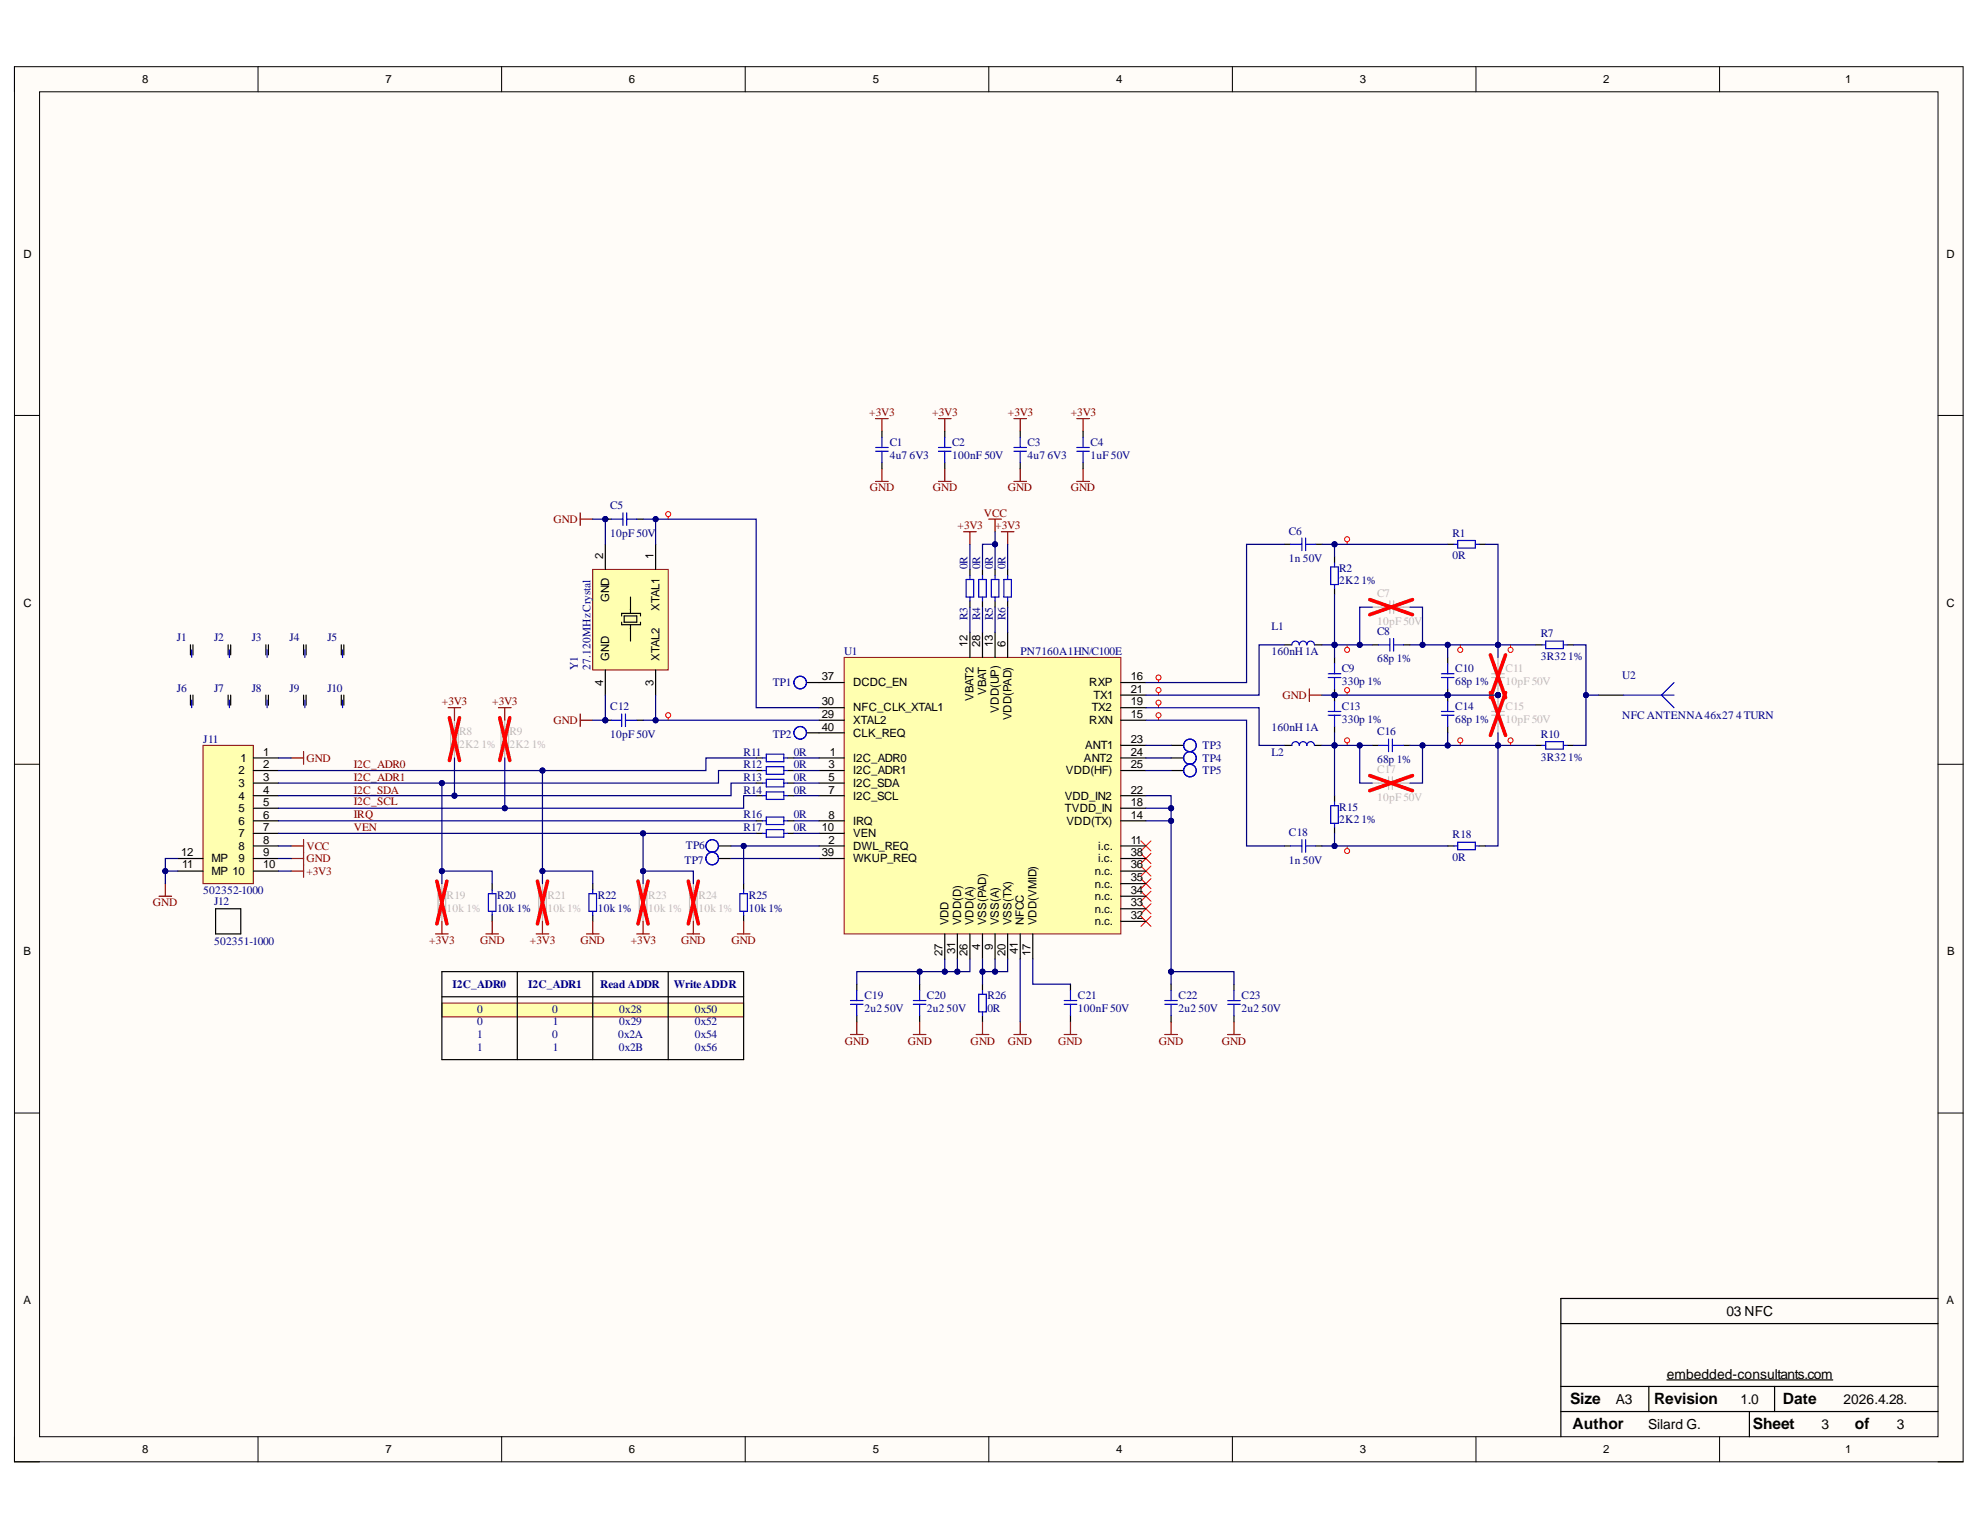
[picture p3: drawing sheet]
<svg xmlns="http://www.w3.org/2000/svg" width="279mm" height="216mm" viewBox="0 0 279 216" stroke-linecap="round" stroke-linejoin="round" font-family="sans-serif">
<defs><g id="words">
<g font-size="2.2">
<text x="221.6" y="198.2">Size</text>
<text x="221.9" y="201.7">Author</text>
<text x="233.4" y="198.2">Revision</text>
<text x="247.4" y="201.7">Sheet</text>
<text x="251.6" y="198.2">Date</text>
<text x="261.7" y="201.7">of</text>
</g>
<g font-size="1.9">
<text x="243.6" y="185.6">03 NFC</text>
<text x="235.2" y="194.5">embedded-consultants.com</text>
<text x="228" y="198.1">A3</text>
<text x="232.6" y="201.6">Silard G.</text>
<text x="245.6" y="198.1">1.0</text>
<text x="257" y="201.6">3</text>
<text x="260.1" y="198.1">2026.4.28.</text>
<text x="267.7" y="201.6">3</text>
</g>
<g font-size="1.6">
<text x="20" y="11.7">8</text>
<text x="54.4" y="11.7">7</text>
<text x="88.7" y="11.7">6</text>
<text x="123.2" y="11.7">5</text>
<text x="157.5" y="11.7">4</text>
<text x="191.9" y="11.7">3</text>
<text x="226.2" y="11.7">2</text>
<text x="260.4" y="11.7">1</text>
<text x="3.3" y="36.4">D</text>
<text x="274.7" y="36.4">D</text>
<text x="85.1" y="78.9" transform="rotate(-90 85.1 78.9)">2</text>
<text x="92.2" y="78.9" transform="rotate(-90 92.2 78.9)">1</text>
<text x="3.3" y="85.6">C</text>
<text x="86" y="85" transform="rotate(-90 86 85)">GND</text>
<text x="93.1" y="86.2" transform="rotate(-90 93.1 86.2)">XTAL1</text>
<text x="274.7" y="85.6">C</text>
<text x="86" y="93.3" transform="rotate(-90 86 93.3)">GND</text>
<text x="93.1" y="93.3" transform="rotate(-90 93.1 93.3)">XTAL2</text>
<text x="116" y="96">37</text>
<text x="136.5" y="91.3" transform="rotate(-90 136.5 91.3)">12</text>
<text x="138.3" y="91.3" transform="rotate(-90 138.3 91.3)">28</text>
<text x="140.1" y="91.3" transform="rotate(-90 140.1 91.3)">13</text>
<text x="141.9" y="91.3" transform="rotate(-90 141.9 91.3)">6</text>
<text x="159.6" y="96">16</text>
<text x="85.1" y="96.7" transform="rotate(-90 85.1 96.7)">4</text>
<text x="92.2" y="96.7" transform="rotate(-90 92.2 96.7)">3</text>
<text x="116" y="101.3">29</text>
<text x="116" y="99.5">30</text>
<text x="120.4" y="100.4">NFC_CLK_XTAL1</text>
<text x="120.4" y="96.8">DCDC_EN</text>
<text x="137.4" y="98.9" transform="rotate(-90 137.4 98.9)">VBAT2</text>
<text x="139.2" y="98.1" transform="rotate(-90 139.2 98.1)">VBAT</text>
<text x="140.9" y="100.6" transform="rotate(-90 140.9 100.6)">VDD(UP)</text>
<text x="142.7" y="101.7" transform="rotate(-90 142.7 101.7)">VDD(PAD)</text>
<text x="153.7" y="96.8">RXP</text>
<text x="154.1" y="100.4">TX2</text>
<text x="154.3" y="98.6">TX1</text>
<text x="159.6" y="101.3">15</text>
<text x="159.6" y="99.5">19</text>
<text x="159.6" y="97.8">21</text>
<text x="33.9" y="107.5">1</text>
<text x="37.1" y="106.6">1</text>
<text x="116" y="103.1">40</text>
<text x="117.1" y="106.6">1</text>
<text x="120.4" y="107.5">I2C_ADR0</text>
<text x="120.4" y="102.2">XTAL2</text>
<text x="120.4" y="103.9">CLK_REQ</text>
<text x="153" y="107.5">ANT2</text>
<text x="153.1" y="105.7">ANT1</text>
<text x="153.7" y="102.2">RXN</text>
<text x="159.6" y="104.9">23</text>
<text x="159.6" y="106.6">24</text>
<text x="33.7" y="109.3">2</text>
<text x="33.7" y="111">3</text>
<text x="33.7" y="112.8">4</text>
<text x="37.1" y="108.4">2</text>
<text x="37.1" y="110.2">3</text>
<text x="37.1" y="112">4</text>
<text x="37.1" y="113.7">5</text>
<text x="116.9" y="108.4">3</text>
<text x="116.9" y="110.2">5</text>
<text x="116.9" y="112">7</text>
<text x="120.4" y="109.3">I2C_ADR1</text>
<text x="120.4" y="111">I2C_SDA</text>
<text x="120.4" y="112.8">I2C_SCL</text>
<text x="150.2" y="112.8">VDD_IN2</text>
<text x="150.4" y="109.3">VDD(HF)</text>
<text x="159.6" y="113.7">18</text>
<text x="159.6" y="112">22</text>
<text x="159.6" y="108.4">25</text>
<text x="33.7" y="114.6">5</text>
<text x="33.7" y="116.4">6</text>
<text x="33.7" y="118.1">7</text>
<text x="33.7" y="119.9">8</text>
<text x="37.1" y="115.5">6</text>
<text x="37.1" y="117.3">7</text>
<text x="37.1" y="119.1">8</text>
<text x="116" y="117.3">10</text>
<text x="116.9" y="119.1">2</text>
<text x="116.9" y="115.5">8</text>
<text x="120.4" y="119.9">DWL_REQ</text>
<text x="120.4" y="116.4">IRQ</text>
<text x="120.4" y="118.1">VEN</text>
<text x="150.2" y="114.6">TVDD_IN</text>
<text x="150.5" y="116.4">VDD(TX)</text>
<text x="155" y="119.9">i.c.</text>
<text x="159.6" y="119.1">11</text>
<text x="159.6" y="115.5">14</text>
<text x="25.5" y="120.8">12</text>
<text x="25.7" y="122.5">11</text>
<text x="29.9" y="123.5">MP 10</text>
<text x="29.9" y="121.7">MP</text>
<text x="33.7" y="121.7">9</text>
<text x="37.1" y="120.8">9</text>
<text x="37.1" y="122.5">10</text>
<text x="116" y="120.8">39</text>
<text x="120.4" y="121.7">WKUP_REQ</text>
<text x="154.5" y="125.3">n.c.</text>
<text x="154.5" y="123.5">n.c.</text>
<text x="155" y="121.7">i.c.</text>
<text x="159.6" y="124.3">35</text>
<text x="159.6" y="122.5">36</text>
<text x="159.6" y="120.8">38</text>
<text x="133.8" y="130.6" transform="rotate(-90 133.8 130.6)">VDD</text>
<text x="135.6" y="130.6" transform="rotate(-90 135.6 130.6)">VDD(D)</text>
<text x="137.4" y="130.6" transform="rotate(-90 137.4 130.6)">VDD(A)</text>
<text x="139.2" y="130.6" transform="rotate(-90 139.2 130.6)">VSS(PAD)</text>
<text x="140.9" y="130.6" transform="rotate(-90 140.9 130.6)">VSS(A)</text>
<text x="142.7" y="130.6" transform="rotate(-90 142.7 130.6)">VSS(TX)</text>
<text x="144.5" y="130.6" transform="rotate(-90 144.5 130.6)">NFCC</text>
<text x="146.3" y="130.6" transform="rotate(-90 146.3 130.6)">VDD(VMID)</text>
<text x="154.5" y="130.6">n.c.</text>
<text x="154.5" y="128.8">n.c.</text>
<text x="154.5" y="127">n.c.</text>
<text x="159.6" y="129.7">32</text>
<text x="159.6" y="127.9">33</text>
<text x="159.6" y="126.1">34</text>
<text x="3.3" y="134.8">B</text>
<text x="133" y="134.9" transform="rotate(-90 133 134.9)">27</text>
<text x="134.8" y="134.6" transform="rotate(-90 134.8 134.6)">31</text>
<text x="136.5" y="134.9" transform="rotate(-90 136.5 134.9)">26</text>
<text x="138.3" y="134" transform="rotate(-90 138.3 134)">4</text>
<text x="140.1" y="134" transform="rotate(-90 140.1 134)">9</text>
<text x="141.9" y="134.9" transform="rotate(-90 141.9 134.9)">20</text>
<text x="143.6" y="134.6" transform="rotate(-90 143.6 134.6)">41</text>
<text x="145.4" y="134.9" transform="rotate(-90 145.4 134.9)">17</text>
<text x="274.8" y="134.8">B</text>
<text x="3.3" y="184">A</text>
<text x="274.7" y="184">A</text>
<text x="20" y="205.1">8</text>
<text x="54.4" y="205.1">7</text>
<text x="88.7" y="205.1">6</text>
<text x="123.2" y="205.1">5</text>
<text x="157.5" y="205.1">4</text>
<text x="191.9" y="205.1">3</text>
<text x="226.2" y="205.1">2</text>
<text x="260.4" y="205.1">1</text>
</g>
<g font-size="1.6" fill="#800000">
<text x="122.7" y="58.7">+3V3</text>
<text x="131.6" y="58.7">+3V3</text>
<text x="142.2" y="58.7">+3V3</text>
<text x="151.1" y="58.7">+3V3</text>
<text x="122.8" y="69.3">GND</text>
<text x="131.6" y="69.3">GND</text>
<text x="142.2" y="69.3">GND</text>
<text x="151.1" y="69.3">GND</text>
<text x="78.1" y="73.8">GND</text>
<text x="135.1" y="74.7">+3V3</text>
<text x="138.8" y="72.9">VCC</text>
<text x="140.4" y="74.7">+3V3</text>
<text x="62.3" y="99.5">+3V3</text>
<text x="69.5" y="99.5">+3V3</text>
<text x="181" y="98.6">GND</text>
<text x="43.2" y="107.5">GND</text>
<text x="78.1" y="102.2">GND</text>
<text x="49.9" y="108.4">I2C_ADR0</text>
<text x="49.9" y="110.2">I2C_ADR1</text>
<text x="49.9" y="112">I2C_SDA</text>
<text x="49.9" y="113.7">I2C_SCL</text>
<text x="43.2" y="119.9">VCC</text>
<text x="49.9" y="115.4">IRQ</text>
<text x="49.9" y="117.2">VEN</text>
<text x="43.2" y="123.5">+3V3</text>
<text x="43.2" y="121.7">GND</text>
<text x="21.6" y="127.9">GND</text>
<text x="60.6" y="133.2">+3V3</text>
<text x="67.8" y="133.2">GND</text>
<text x="74.8" y="133.2">+3V3</text>
<text x="81.9" y="133.2">GND</text>
<text x="89" y="133.2">+3V3</text>
<text x="96.1" y="133.2">GND</text>
<text x="103.2" y="133.2">GND</text>
<text x="119.2" y="147.4">GND</text>
<text x="128.1" y="147.4">GND</text>
<text x="137" y="147.4">GND</text>
<text x="142.2" y="147.4">GND</text>
<text x="149.3" y="147.4">GND</text>
<text x="163.5" y="147.4">GND</text>
<text x="172.4" y="147.4">GND</text>
</g>
<g font-size="1.6" fill="#000080">
<text x="125.5" y="63">C1</text>
<text x="125.5" y="64.8">4u7</text>
<text x="128.3" y="64.8">6V3</text>
<text x="134.3" y="63">C2</text>
<text x="134.3" y="64.8">100nF 50V</text>
<text x="145" y="63">C3</text>
<text x="145" y="64.8">4u7</text>
<text x="147.8" y="64.8">6V3</text>
<text x="153.9" y="63">C4</text>
<text x="153.9" y="64.8">1uF 50V</text>
<text x="86.1" y="71.9">C5</text>
<text x="86.1" y="75.8">10pF 50V</text>
<text x="181.9" y="75.4">C6</text>
<text x="205" y="75.8">R1</text>
<text x="136.5" y="80.3" transform="rotate(-90 136.5 80.3)">0R</text>
<text x="138.3" y="80.3" transform="rotate(-90 138.3 80.3)">0R</text>
<text x="140.1" y="80.3" transform="rotate(-90 140.1 80.3)">0R</text>
<text x="141.9" y="80.3" transform="rotate(-90 141.9 80.3)">0R</text>
<text x="181.9" y="79.3">1n 50V</text>
<text x="189" y="80.7">R2</text>
<text x="189" y="82.5">2K2</text>
<text x="192.1" y="82.5">1%</text>
<text x="205" y="78.9">0R</text>
<text x="136.5" y="87.4" transform="rotate(-90 136.5 87.4)">R3</text>
<text x="138.3" y="87.4" transform="rotate(-90 138.3 87.4)">R4</text>
<text x="140.1" y="87.4" transform="rotate(-90 140.1 87.4)">R5</text>
<text x="141.9" y="87.4" transform="rotate(-90 141.9 87.4)">R6</text>
<text x="179.4" y="88.9">L1</text>
<text x="194.3" y="89.6">C8</text>
<text x="217.4" y="89.9">R7</text>
<text x="25" y="90.5">J1</text>
<text x="30.2" y="90.5">J2</text>
<text x="35.5" y="90.5">J3</text>
<text x="40.9" y="90.5">J4</text>
<text x="46.2" y="90.5">J5</text>
<text x="81.6" y="94.6" transform="rotate(-90 81.6 94.6)">Y1</text>
<text x="83.3" y="94.6" transform="rotate(-90 83.3 94.6)">27.120MHzCrystal</text>
<text x="119.1" y="92.4">U1</text>
<text x="144" y="92.4">PN7160A1HN/C100E</text>
<text x="179.4" y="92.4">160nH 1A</text>
<text x="189.3" y="94.9">C9</text>
<text x="194.3" y="93.5">68p 1%</text>
<text x="205.3" y="94.9">C10</text>
<text x="217.4" y="93.1">3R32</text>
<text x="221.3" y="93.1">1%</text>
<text x="228.9" y="95.8">U2</text>
<text x="25" y="97.6">J6</text>
<text x="30.2" y="97.6">J7</text>
<text x="35.5" y="97.6">J8</text>
<text x="40.9" y="97.6">J9</text>
<text x="46.2" y="97.6">J10</text>
<text x="86.1" y="100.2">C12</text>
<text x="109" y="96.8">TP1</text>
<text x="189.3" y="96.7">330p 1%</text>
<text x="189.3" y="100.2">C13</text>
<text x="189.3" y="102">330p 1%</text>
<text x="205.3" y="96.7">68p 1%</text>
<text x="205.3" y="100.2">C14</text>
<text x="205.3" y="102">68p 1%</text>
<text x="228.9" y="101.5">NFC ANTENNA46x27</text>
<text x="245" y="101.5">4 TURN</text>
<text x="28.7" y="104.9">J11</text>
<text x="86.1" y="104.1">10pF 50V</text>
<text x="104.9" y="106.6">R11</text>
<text x="109" y="104.1">TP2</text>
<text x="112" y="106.6">0R</text>
<text x="169.7" y="105.7">TP3</text>
<text x="169.7" y="107.5">TP4</text>
<text x="179.4" y="106.6">L2</text>
<text x="179.4" y="103.1">160nH 1A</text>
<text x="194.3" y="103.8">C16</text>
<text x="194.3" y="107.7">68p 1%</text>
<text x="217.4" y="104.1">R10</text>
<text x="217.4" y="107.3">3R32</text>
<text x="221.3" y="107.3">1%</text>
<text x="104.9" y="112">R14</text>
<text x="104.9" y="110.2">R13</text>
<text x="104.9" y="108.4">R12</text>
<text x="112" y="112">0R</text>
<text x="112" y="110.2">0R</text>
<text x="112" y="108.4">0R</text>
<text x="169.7" y="109.3">TP5</text>
<text x="96.8" y="119.8">TP6</text>
<text x="104.9" y="117.2">R17</text>
<text x="104.9" y="115.4">R16</text>
<text x="112" y="117.2">0R</text>
<text x="112" y="115.4">0R</text>
<text x="181.9" y="118">C18</text>
<text x="189" y="114.4">R15</text>
<text x="189" y="116.2">2K2</text>
<text x="192.1" y="116.2">1%</text>
<text x="205" y="118.3">R18</text>
<text x="96.6" y="121.9">TP7</text>
<text x="181.9" y="121.9">1n 50V</text>
<text x="205" y="121.5">0R</text>
<text x="28.7" y="126.1">502352-1000</text>
<text x="30.2" y="127.7">J12</text>
<text x="70.1" y="126.9">R20</text>
<text x="70.1" y="128.6">10k 1%</text>
<text x="84.3" y="126.9">R22</text>
<text x="84.3" y="128.6">10k 1%</text>
<text x="105.7" y="126.9">R25</text>
<text x="105.7" y="128.6">10k 1%</text>
<text x="30.2" y="133.4">502351-1000</text>
<text x="63.9" y="139.5">I2C_ADR0</text>
<text x="67.3" y="142.9">0</text>
<text x="74.5" y="139.5">I2C_ADR1</text>
<text x="77.9" y="142.9">0</text>
<text x="84.7" y="139.5">Read ADDR</text>
<text x="87.4" y="142.9">0x28</text>
<text x="95.1" y="139.5">WriteADDR</text>
<text x="98.1" y="142.9">0x50</text>
<text x="122" y="141">C19</text>
<text x="122" y="142.8">2u2</text>
<text x="124.8" y="142.8">50V</text>
<text x="130.8" y="141">C20</text>
<text x="130.8" y="142.8">2u2</text>
<text x="133.6" y="142.8">50V</text>
<text x="139.3" y="141">R26</text>
<text x="139.3" y="142.8">0R</text>
<text x="152.1" y="141">C21</text>
<text x="152.1" y="142.8">100nF 50V</text>
<text x="166.3" y="141">C22</text>
<text x="166.3" y="142.8">2u2</text>
<text x="169.1" y="142.8">50V</text>
<text x="175.2" y="141">C23</text>
<text x="175.2" y="142.8">2u2</text>
<text x="178" y="142.8">50V</text>
<text x="67.3" y="144.7">0</text>
<text x="67.3" y="146.5">1</text>
<text x="67.3" y="148.3">1</text>
<text x="77.9" y="146.5">0</text>
<text x="78" y="144.7">1</text>
<text x="78" y="148.3">1</text>
<text x="87.2" y="146.5">0x2A</text>
<text x="87.3" y="148.3">0x2B</text>
<text x="87.4" y="144.7">0x29</text>
<text x="98.1" y="144.7">0x52</text>
<text x="98.1" y="146.5">0x54</text>
<text x="98.1" y="148.3">0x56</text>
</g>
<g font-size="1.6" fill="#bfbebc">
<text x="194.3" y="84.2">C7</text>
<text x="194.3" y="88.2">10pF 50V</text>
<text x="212.4" y="94.9">C11</text>
<text x="212.4" y="96.7">10pF 50V</text>
<text x="212.4" y="100.2">C15</text>
<text x="212.4" y="102">10pF 50V</text>
<text x="64.8" y="103.8">R8</text>
<text x="64.8" y="105.5">2K2</text>
<text x="67.9" y="105.5">1%</text>
<text x="71.9" y="103.8">R9</text>
<text x="71.9" y="105.5">2K2</text>
<text x="75" y="105.5">1%</text>
<text x="194.3" y="109.1">C17</text>
<text x="194.3" y="113">10pF 50V</text>
<text x="63" y="126.9">R19</text>
<text x="63" y="128.6">10k 1%</text>
<text x="77.2" y="126.9">R21</text>
<text x="77.2" y="128.6">10k 1%</text>
<text x="91.5" y="126.9">R23</text>
<text x="91.5" y="128.6">10k 1%</text>
<text x="98.6" y="126.9">R24</text>
<text x="98.6" y="128.6">10k 1%</text>
</g>
</g></defs>
<path d="M2 9.4h275v196.9h-275z" fill-rule="evenodd" fill="#fffcf8"/>
<path d="M2 9.4h275v196.9h-275z" fill="none" stroke="#000" stroke-width=".14"/>
<path d="M5.6 13h267.9v189.7h-267.9z" fill-rule="evenodd" fill="#fffcf8"/>
<g fill="none" stroke="#000" stroke-width=".14">
<path d="M2 9.4v3.6M5.6 13h267.9v189.7h-267.9zM36.4 9.4v3.6M70.8 9.4v3.6M105.2 9.4v3.6M139.5 9.4v3.6M173.9 9.4v3.6M208.3 9.4v3.6M242.7 9.4v3.6M2 58.6h3.6M273.5 58.6h3.5M2 107.8h3.6"/>
<path d="M273.5 107.9h3.5M2 157.1h3.6M273.5 157.1h3.5M2 202.7v3.6h3.6M36.4 202.7v3.6M70.8 202.7v3.6M105.2 202.7v3.6M139.5 202.7v3.6M173.9 202.7v3.6M208.3 202.7v3.6M242.7 202.7v3.6M273.5 206.3h3.5"/>
</g>
<path d="M220.3 186.8h53.2M220.3 195.6h53.2M220.3 199.2h53.2M232.7 195.6v3.6M235.2 194.7h23.4M246.9 199.2v3.5M250.4 195.6v3.6M273.5 183.2h-53.2v19.5" fill="none" stroke="#000" stroke-width=".17"/>
<path d="M62.4 141.5h42.5v2h-42.5z" fill-rule="evenodd" fill="#ffffb0"/>
<path d="M62.4 141.5h42.5v2h-42.5z" fill="none" stroke="#800000" stroke-width=".14"/>
<path d="M181.2 91h1.1M185.5 91h1M216.7 91h.9M221.1 91h.9M188.3 112.3v.9M188.3 116.7v.9" fill="none" stroke="#000" stroke-width=".17"/>
<path d="M182.3 91a.53 .53 0 0 1 .5-.5 .53 .53 0 0 1 .5 .5 .53 .53 0 0 1 .6-.5 .53 .53 0 0 1 .5 .5 .53 .53 0 0 1 .5-.5 .53 .53 0 0 1 .6 .5M217.6 91h.5M218.1 90.5h2.5v1h-2.5zM220.6 91h.5M187.8 113.7h1v2.5h-1zM188.3 113.2v.5M188.3 116.2v.5" fill="none" stroke="#00f" stroke-width=".17"/>
<circle cx="188.3" cy="98.1" r=".36" fill="#000080"/>
<circle cx="188.3" cy="98.1" r=".36" fill="none" stroke="#000080" stroke-width=".14"/>
<path d="M188.3 97.2v.9" fill="none" stroke="#000" stroke-width=".17"/>
<circle cx="188.3" cy="98.1" r=".36" fill="#000080"/>
<circle cx="188.3" cy="98.1" r=".36" fill="none" stroke="#000080" stroke-width=".14"/>
<path d="M181.2 76.8h.9M185.7 76.8h.8M188.3 92.8v.9M193.6 91h.9M198.1 91h.9" fill="none" stroke="#000" stroke-width=".17"/>
<path d="M182.1 76.8h1.6M183.7 75.9v1.8M184.2 76.8h1.5M184.2 75.9v1.8M187.4 95.6h1.8M187.4 95.1h1.8M188.3 93.7v1.4M188.3 95.6v1.6M194.5 91h1.6M196.1 90.1v1.8M196.7 91h1.4M196.7 90.1v1.8" fill="none" stroke="#00f" stroke-width=".17"/>
<circle cx="85.4" cy="101.6" r=".36" fill="#000080"/>
<circle cx="85.4" cy="101.6" r=".36" fill="none" stroke="#000080" stroke-width=".14"/>
<path d="M85.4 101.6h.9M89.9 101.6h.8" fill="none" stroke="#000" stroke-width=".17"/>
<circle cx="85.4" cy="101.6" r=".36" fill="#000080"/>
<circle cx="85.4" cy="101.6" r=".36" fill="none" stroke="#000080" stroke-width=".14"/>
<path d="M86.3 101.6h1.4M87.7 100.8v1.7M88.3 101.6h1.6M88.3 100.8v1.7" fill="none" stroke="#00f" stroke-width=".17"/>
<path d="M83.6 80.4h10.7v14.1h-10.7z" fill-rule="evenodd" fill="#ffffb0"/>
<path d="M83.6 80.4h10.7v14.1h-10.7z" fill="none" stroke="#800000" stroke-width=".14"/>
<g fill="none" stroke="#000" stroke-width=".17">
<path d="M85.4 76.8v3.6M92.5 76.8v3.6M124.5 60.8v.9M124.5 65.3v.9M133.3 60.8v.9M133.3 65.3v.9M144 60.8v.9M144 65.3v.9M152.8 60.8v.9M152.8 65.3v.9M85.4 94.5v3.6M87.7 86.9v-.3h2.7v.3"/>
<path d="M87.7 87.8v.4h2.7v-.4M88.1 86.9h1.8v.9h-1.8zM89 84.3v2.3M89 88.2v2.3M92.5 94.5v3.6M113.8 96.3h1.8M136.9 80.4v.8M136.9 84.8v.9M138.6 80.4v.8M138.6 84.8v.9M140.4 80.4v.8M140.4 84.8v.9"/>
<path d="M142.2 80.4v.8M142.2 84.8v.9M165.3 105.2h1.7M165.3 107h1.7M165.3 108.7h1.7M120.9 138.9v.9M129.8 138.9v.9M138.6 138.9v.9M151.1 138.9v.9M165.3 138.9v.9M174.1 138.9v.9M120.9 143.3v.9"/>
<path d="M129.8 143.3v.9M138.6 143.3v.9M151.1 143.3v.9M165.3 143.3v.9M174.1 143.3v.9"/>
</g>
<g fill="none" stroke="#f00" stroke-width=".14">
<path d="M161 118.7l1.4 1.4M162.4 118.7l-1.4 1.4M161 120.4l1.4 1.5M161 122.2l1.4 1.4M161 124l1.4 1.4M161 125.8l1.4 1.4M161 127.5l1.4 1.5M161 129.3l1.4 1.4M162.4 120.4l-1.4 1.5M162.4 122.2l-1.4 1.4M162.4 124l-1.4 1.4M162.4 125.8l-1.4 1.4"/>
<path d="M162.4 127.5l-1.4 1.5M162.4 129.3l-1.4 1.4"/>
</g>
<g fill="none" stroke="#00f" stroke-width=".17">
<path d="M123.6 63.7h1.7M123.6 63.1h1.7M124.5 61.7v1.4M124.5 63.7v1.6M132.4 63.7h1.8M132.4 63.1h1.8M133.3 61.7v1.4M133.3 63.7v1.6M143.1 63.7h1.7M143.1 63.1h1.7M144 61.7v1.4M144 63.7v1.6"/>
<path d="M151.9 63.7h1.8M151.9 63.1h1.8M152.8 61.7v1.4M152.8 63.7v1.6M136.3 81.8h1.1v2.5h-1.1zM136.9 81.2v.6M136.9 84.3v.5M138.1 81.8h1.1v2.5h-1.1zM138.6 81.2v.6M138.6 84.3v.5M139.9 81.8h1v2.5h-1zM140.4 81.2v.6"/>
<path d="M140.4 84.3v.5M141.7 81.8h1v2.5h-1zM142.2 81.2v.6M142.2 84.3v.5M120.9 139.8v1.4M129.8 139.8v1.4M138.6 139.8v.5M151.1 139.8v1.4M165.3 139.8v1.4M174.1 139.8v1.4M120 141.7h1.8M120 141.2h1.8"/>
<path d="M120.9 141.7v1.6M128.9 141.7h1.8M128.9 141.2h1.8M129.8 141.7v1.6M138.1 140.3h1.1v2.5h-1.1zM138.6 142.8v.5M150.2 141.7h1.7M150.2 141.2h1.7M151.1 141.7v1.6M164.4 141.7h1.7M164.4 141.2h1.7M165.3 141.7v1.6"/>
<path d="M173.2 141.7h1.8M173.2 141.2h1.8M174.1 141.7v1.6"/>
<circle cx="112.9" cy="96.3" r=".89"/>
<circle cx="167.9" cy="105.2" r=".89"/>
<circle cx="167.9" cy="108.7" r=".89"/>
<circle cx="167.9" cy="107" r=".89"/>
</g>
<g fill="none" stroke="#800000" stroke-width=".17">
<path d="M123.6 59.1h1.7M124.5 59.1v1.7M132.4 59.1h1.8M133.3 59.1v1.7M143.1 59.1h1.7M144 59.1v1.7M151.9 59.1h1.8M152.8 59.1v1.7M81.9 73.3h1.7M81.9 72.4v1.7M123.6 67.9h1.7M124.5 66.2v1.7"/>
<path d="M132.4 67.9h1.8M133.3 66.2v1.7M136 75h1.8M136.9 75v1.8M139.5 73.3h1.8M140.4 73.3v1.7M141.3 75h1.8M142.2 75v1.8M143.1 67.9h1.7M144 66.2v1.7M151.9 67.9h1.8M152.8 66.2v1.7"/>
<path d="M81.9 100.8v1.7M81.9 101.6h1.7M120 146h1.8M120.9 144.2v1.8M128.9 146h1.8M129.8 144.2v1.8M137.8 146h1.7M138.6 144.2v1.8M150.2 146h1.7M151.1 144.2v1.8M164.4 146h1.7M165.3 144.2v1.8"/>
<path d="M173.2 146h1.8M174.1 144.2v1.8"/>
</g>
<circle cx="85.4" cy="73.3" r=".35" fill="#000080"/>
<circle cx="85.4" cy="73.3" r=".35" fill="none" stroke="#000080" stroke-width=".14"/>
<path d="M85.4 73.3h.9" fill="none" stroke="#000" stroke-width=".17"/>
<circle cx="85.4" cy="73.3" r=".35" fill="#000080"/>
<circle cx="85.4" cy="73.3" r=".35" fill="none" stroke="#000080" stroke-width=".14"/>
<g fill="none" stroke="#000" stroke-width=".17">
<path d="M89.9 73.3h.8M101.4 119.4h1.8M106.7 117.6h.9M106.7 115.8h.9M106.7 112.3h.9M106.7 110.5h.9M106.7 108.7h.9M106.7 107h.9M111.1 117.6h.9M111.1 115.8h.9M111.1 112.3h.9M111.1 110.5h.9"/>
<path d="M111.1 108.7h.9M111.1 107h.9M113.8 103.4h1.8M101.4 121.1h1.8M104.9 124.7v.9M104.9 129.1v.9"/>
</g>
<g fill="none" stroke="#00f" stroke-width=".17">
<path d="M86.3 73.3h1.6M87.9 72.4v1.7M88.4 73.3h1.5M88.4 72.4v1.7M107.6 117.6h.5M107.6 115.8h.5M107.6 112.3h.5M107.6 110.5h.5M107.6 108.7h.5M107.6 107h.5M108.1 106.4h2.5v1.1h-2.5zM108.1 108.2h2.5v1.1h-2.5z"/>
<path d="M108.1 110h2.5v1h-2.5zM108.1 111.7h2.5v1.1h-2.5zM108.1 115.3h2.5v1.1h-2.5zM108.1 117.1h2.5v1h-2.5zM110.6 117.6h.5M110.6 115.8h.5M110.6 112.3h.5M110.6 110.5h.5M110.6 108.7h.5M110.6 107h.5M104.4 126.1h1.1v2.5h-1.1zM104.9 125.6v.5"/>
<path d="M104.9 128.6v.5"/>
<circle cx="100.5" cy="119.4" r=".89"/>
<circle cx="112.9" cy="103.4" r=".89"/>
<circle cx="100.5" cy="121.1" r=".89"/>
</g>
<path d="M41.1 119.4h1.7M42.8 118.5v5.3M22.4 126.5h1.8M23.3 124.7v1.8M41.1 122.9h1.7M41.1 121.1h1.7M89.9 131.8h1.7M90.7 130v1.8M104 131.8h1.8M104.9 130v1.8" fill="none" stroke="#800000" stroke-width=".17"/>
<path d="M90.2 126.1h1.1v2.5h-1.1zM90.7 124.7v1.4M90.7 128.6v1.4" fill="none" stroke="#bfbebc" stroke-width=".17"/>
<path d="M90 124.3l1.5 6.1M91.5 124.3l-1.5 6.1" fill="none" stroke="#f00" stroke-width=".51"/>
<path d="M28.6 105.2h7.1v19.5h-7.1z" fill-rule="evenodd" fill="#ffffb0"/>
<path d="M28.6 105.2h7.1v19.5h-7.1z" fill="none" stroke="#800000" stroke-width=".14"/>
<g fill="none" stroke="#000" stroke-width=".17">
<path d="M35.7 107h3.6M35.7 108.7h3.6M35.7 110.5h3.6M35.7 112.3h3.6M35.7 114.1h3.6M35.7 115.8h3.6M35.7 117.6h3.6M35.7 119.4h3.6M181.2 105.2h1.1M185.5 105.2h1M25.1 121.1h3.5M25.1 122.9h3.5"/>
<path d="M30.4 128.2h3.6v3.6h-3.6zM35.7 121.1h3.6M35.7 122.9h3.6M69.5 124.7v.9M69.5 129.1v.9M83.6 124.7v.9M83.6 129.1v.9"/>
</g>
<g fill="none" stroke="#800000" stroke-width=".17">
<path d="M63.2 99.9h1.8M64.1 99.9v1.7M70.3 99.9h1.8M71.2 99.9v1.7M41.1 107h1.7M42.8 106.1v1.7M61.5 131.8h1.7M62.4 130v1.8M68.6 131.8h1.7M69.5 130v1.8M75.7 131.8h1.7M76.5 130v1.8"/>
<path d="M82.8 131.8h1.7M83.6 130v1.8M97 131.8h1.7M97.8 130v1.8"/>
</g>
<g fill="none" stroke="#bfbebc" stroke-width=".17">
<path d="M63.6 103.1h1.1v2.4h-1.1zM64.1 101.6v1.5M64.1 105.5v1.5M70.7 103.1h1.1v2.4h-1.1zM71.2 101.6v1.5M71.2 105.5v1.5M61.8 126.1h1.1v2.5h-1.1zM62.4 124.7v1.4M62.4 128.6v1.4M76 126.1h1.1v2.5h-1.1zM76.5 124.7v1.4M76.5 128.6v1.4"/>
<path d="M97.3 126.1h1.1v2.5h-1.1zM97.8 124.7v1.4M97.8 128.6v1.4"/>
</g>
<path d="M63.4 101.3l1.4 6M64.8 101.3l-1.4 6M70.5 101.3l1.4 6M71.9 101.3l-1.4 6M61.6 124.3l1.5 6.1M63.1 124.3l-1.5 6.1M75.8 124.3l1.5 6.1M77.3 124.3l-1.5 6.1M97.1 124.3l1.4 6.1M98.5 124.3l-1.4 6.1" fill="none" stroke="#f00" stroke-width=".51"/>
<path d="M182.3 105.2a.53 .53 0 0 1 .5-.5 .53 .53 0 0 1 .5 .5 .53 .53 0 0 1 .6-.5 .53 .53 0 0 1 .5 .5 .53 .53 0 0 1 .5-.5 .53 .53 0 0 1 .6 .5M68.9 126.1h1.1v2.5h-1.1zM69.5 125.6v.5M69.5 128.6v.5M83.1 126.1h1.1v2.5h-1.1zM83.6 125.6v.5M83.6 128.6v.5" fill="none" stroke="#00f" stroke-width=".17"/>
<circle cx="188.3" cy="98.1" r=".36" fill="#000080"/>
<circle cx="188.3" cy="98.1" r=".36" fill="none" stroke="#000080" stroke-width=".14"/>
<path d="M188.3 98.1v.9M188.3 102.5v.9" fill="none" stroke="#000" stroke-width=".17"/>
<circle cx="188.3" cy="98.1" r=".36" fill="#000080"/>
<circle cx="188.3" cy="98.1" r=".36" fill="none" stroke="#000080" stroke-width=".14"/>
<path d="M188.3 99v1.4M187.4 100.9h1.8M187.4 100.4h1.8M188.3 100.9v1.6" fill="none" stroke="#00f" stroke-width=".17"/>
<circle cx="204.3" cy="98.1" r=".35" fill="#000080"/>
<circle cx="204.3" cy="98.1" r=".35" fill="none" stroke="#000080" stroke-width=".14"/>
<path d="M204.3 97.2v.9" fill="none" stroke="#000" stroke-width=".17"/>
<circle cx="204.3" cy="98.1" r=".35" fill="#000080"/>
<circle cx="204.3" cy="98.1" r=".35" fill="none" stroke="#000080" stroke-width=".14"/>
<path d="M204.3 92.8v.9" fill="none" stroke="#000" stroke-width=".17"/>
<path d="M203.4 95.6h1.8M203.4 95.1h1.8M204.3 93.7v1.4M204.3 95.6v1.6" fill="none" stroke="#00f" stroke-width=".17"/>
<circle cx="204.3" cy="98.1" r=".35" fill="#000080"/>
<circle cx="204.3" cy="98.1" r=".35" fill="none" stroke="#000080" stroke-width=".14"/>
<path d="M204.3 98.1v.9M204.3 102.5v.9" fill="none" stroke="#000" stroke-width=".17"/>
<circle cx="204.3" cy="98.1" r=".35" fill="#000080"/>
<circle cx="204.3" cy="98.1" r=".35" fill="none" stroke="#000080" stroke-width=".14"/>
<path d="M204.3 99v1.4M203.4 100.9h1.8M203.4 100.4h1.8M204.3 100.9v1.6" fill="none" stroke="#00f" stroke-width=".17"/>
<path d="M193.6 85.7h2.5M196.1 84.8v1.8M196.7 85.7h2.3M196.7 84.8v1.8" fill="none" stroke="#bfbebc" stroke-width=".17"/>
<path d="M193.3 84.6l6 2.1M199.3 84.6l-6 2.1" fill="none" stroke="#f00" stroke-width=".51"/>
<circle cx="211.4" cy="98.1" r=".35" fill="#000080"/>
<circle cx="211.4" cy="98.1" r=".35" fill="none" stroke="#000080" stroke-width=".14"/>
<path d="M211.4 97.2v.9" fill="none" stroke="#bfbebc" stroke-width=".17"/>
<circle cx="211.4" cy="98.1" r=".35" fill="#000080"/>
<circle cx="211.4" cy="98.1" r=".35" fill="none" stroke="#000080" stroke-width=".14"/>
<path d="M210.5 95.6h1.8M210.5 95.1h1.8M211.4 92.8v2.3M211.4 95.6v1.6" fill="none" stroke="#bfbebc" stroke-width=".17"/>
<path d="M210.3 92.4l2.1 6M212.4 92.4l-2.1 6" fill="none" stroke="#f00" stroke-width=".51"/>
<circle cx="211.4" cy="98.1" r=".35" fill="#000080"/>
<circle cx="211.4" cy="98.1" r=".35" fill="none" stroke="#000080" stroke-width=".14"/>
<path d="M211.4 98.1v.9M211.4 102.5v.9" fill="none" stroke="#bfbebc" stroke-width=".17"/>
<circle cx="211.4" cy="98.1" r=".35" fill="#000080"/>
<circle cx="211.4" cy="98.1" r=".35" fill="none" stroke="#000080" stroke-width=".14"/>
<path d="M211.4 99v1.4M193.6 110.5h2.3M195.9 109.6v1.8M196.5 110.5h2.5M196.5 109.6v1.8M210.5 100.9h1.8M210.5 100.4h1.8M211.4 100.9v1.6" fill="none" stroke="#bfbebc" stroke-width=".17"/>
<path d="M210.3 97.7l2.1 6.1M212.4 97.7l-2.1 6.1M193.3 109.4l6 2.2M199.3 109.4l-6 2.2" fill="none" stroke="#f00" stroke-width=".51"/>
<g fill="none" stroke="#000" stroke-width=".17">
<path d="M188.3 78.6v.9M204.3 76.8h.9M208.7 76.8h.9M26.9 91v1.4M26.9 98.1v1.4M27.2 91v1.4M27.2 98.1v1.4M32.2 91v1.4M32.2 98.1v1.4M32.5 91v1.4M32.5 98.1v1.4M37.5 91v1.4"/>
<path d="M37.5 98.1v1.4M37.9 91v1.4M37.9 98.1v1.4M42.8 91v1.4M42.8 98.1v1.4M43.2 91v1.4M43.2 98.1v1.4M48.2 91v1.4M48.2 98.1v1.4M48.5 91v1.4M48.5 98.1v1.4M188.3 83v.9"/>
<path d="M225.6 98.1h3.5M181.2 119.4h.9M185.7 119.4h.8M193.6 105.2h.9M198.1 105.2h.9M204.3 119.4h.9M208.7 119.4h.9M216.7 105.2h.9M221.1 105.2h.9M62.4 137.1h42.5v12.4h-42.5zM73 137.1v12.4M83.6 137.1v12.4"/>
<path d="M94.3 137.1v12.4M62.4 140.7h42.5"/>
</g>
<g fill="none" stroke="#00f" stroke-width=".17">
<path d="M188.3 79.5v.5M205.2 76.8h.5M205.7 76.3h2.5v1h-2.5zM208.2 76.8h.5M27.1 91.7v1.1M27.1 98.8v1.1M32.4 91.7v1.1M32.4 98.8v1.1M37.7 91.7v1.1M37.7 98.8v1.1M43 91.7v1.1M43 98.8v1.1"/>
<path d="M48.3 91.7v1.1M48.3 98.8v1.1M187.8 80h1v2.5h-1zM188.3 82.5v.5M229.1 98.1h7.1M236.2 96.3l-1.8 1.8 1.8 1.8M182.1 119.4h1.6M183.7 118.5v1.8M184.2 119.4h1.5M184.2 118.5v1.8M194.5 105.2h1.4M195.9 104.3v1.8"/>
<path d="M196.5 105.2h1.6M196.5 104.3v1.8M205.2 119.4h.5M205.7 118.8h2.5v1.1h-2.5zM208.2 119.4h.5M217.6 105.2h.5M218.1 104.7h2.5v1h-2.5zM220.6 105.2h.5"/>
</g>
<path d="M184.8 97.2v1.8M184.8 98.1h1.7" fill="none" stroke="#800000" stroke-width=".17"/>
<g fill="none" stroke="#f00" stroke-width=".14">
<path d="M190.1 76.5v.3M163.5 96v.3M163.5 97.7v.4M163.5 99.5v.4M190.1 91v.3M190.1 97.7v.4M206.1 91v.3M213.2 91v.3M163.5 101.3v.3M190.1 104.8v.4M190.1 119.4v.3M206.1 104.8v.4"/>
<path d="M213.2 104.8v.4"/>
<circle cx="190.1" cy="76.1" r=".35"/>
<circle cx="163.5" cy="95.6" r=".35"/>
<circle cx="163.5" cy="97.4" r=".35"/>
<circle cx="163.5" cy="99.2" r=".35"/>
<circle cx="190.1" cy="97.4" r=".35"/>
<circle cx="190.1" cy="91.7" r=".36"/>
<circle cx="206.1" cy="91.7" r=".36"/>
<circle cx="213.2" cy="91.7" r=".36"/>
<circle cx="163.5" cy="100.9" r=".35"/>
<circle cx="190.1" cy="104.5" r=".35"/>
<circle cx="206.1" cy="104.5" r=".35"/>
<circle cx="213.2" cy="104.5" r=".35"/>
<circle cx="190.1" cy="120.1" r=".35"/>
</g>
<path d="M119.1 92.8h39.1v39h-39.1z" fill-rule="evenodd" fill="#ffffb0"/>
<path d="M119.1 92.8h39.1v39h-39.1z" fill="none" stroke="#800000" stroke-width=".14"/>
<g fill="none" stroke="#000" stroke-width=".17">
<path d="M115.6 96.3h3.5M115.6 99.9h3.5M136.9 89.2v3.6M138.6 89.2v3.6M140.4 89.2v3.6M142.2 89.2v3.6M158.2 96.3h3.5M158.2 99.9h3.5M158.2 98.1h3.5M115.6 107h3.5M115.6 119.4h3.5M115.6 108.7h3.5"/>
<path d="M115.6 110.5h3.5M115.6 112.3h3.5M115.6 115.8h3.5M115.6 117.6h3.5M115.6 101.6h3.5M115.6 103.4h3.5M158.2 107h3.5M158.2 119.4h3.5M158.2 108.7h3.5M158.2 112.3h3.5M158.2 115.8h3.5M158.2 101.6h3.5"/>
<path d="M158.2 114.1h3.5M158.2 105.2h3.5M115.6 121.1h3.5M133.3 131.8v3.5M135.1 131.8v3.5M136.9 131.8v3.5M138.6 131.8v3.5M140.4 131.8v3.5M142.2 131.8v3.5M144 131.8v3.5M145.7 131.8v3.5M158.2 130h3.5"/>
<path d="M158.2 128.2h3.5M158.2 126.5h3.5M158.2 124.7h3.5M158.2 122.9h3.5M158.2 121.1h3.5"/>
</g>
<g fill="none" stroke="#f00" stroke-width=".14">
<path d="M94.3 72.9v.4M94.3 101.3v.3"/>
<circle cx="94.3" cy="72.5" r=".35"/>
<circle cx="94.3" cy="100.9" r=".35"/>
</g>
<path d="M143.1 146h1.7M144 144.2v1.8" fill="none" stroke="#800000" stroke-width=".17"/>
<path d="M142.2 135.3v1.8h-1.8M145.7 135.3v3.6h5.4" fill="none" stroke="#000080" stroke-width=".17"/>
<circle cx="140.4" cy="137.1" r=".35" fill="#000080"/>
<circle cx="140.4" cy="137.1" r=".35" fill="none" stroke="#000080" stroke-width=".14"/>
<path d="M133.3 135.3v1.8" fill="none" stroke="#000080" stroke-width=".17"/>
<circle cx="133.3" cy="137.1" r=".35" fill="#000080"/>
<circle cx="133.3" cy="137.1" r=".35" fill="none" stroke="#000080" stroke-width=".14"/>
<path d="M135.1 135.3v1.8" fill="none" stroke="#000080" stroke-width=".17"/>
<circle cx="135.1" cy="137.1" r=".35" fill="#000080"/>
<circle cx="135.1" cy="137.1" r=".35" fill="none" stroke="#000080" stroke-width=".14"/>
<path d="M165.3 137.1h8.8v1.8" fill="none" stroke="#000080" stroke-width=".17"/>
<circle cx="165.3" cy="137.1" r=".35" fill="#000080"/>
<circle cx="165.3" cy="137.1" r=".35" fill="none" stroke="#000080" stroke-width=".14"/>
<path d="M161.7 114.1h3.6" fill="none" stroke="#000080" stroke-width=".17"/>
<circle cx="165.3" cy="114.1" r=".35" fill="#000080"/>
<circle cx="165.3" cy="114.1" r=".35" fill="none" stroke="#000080" stroke-width=".14"/>
<path d="M161.7 115.8h3.6" fill="none" stroke="#000080" stroke-width=".17"/>
<circle cx="165.3" cy="115.8" r=".35" fill="#000080"/>
<circle cx="165.3" cy="115.8" r=".35" fill="none" stroke="#000080" stroke-width=".14"/>
<path d="M136.9 76.8v3.6M136.9 85.7v3.5M138.6 80.4v-3.6h1.8v3.6M138.6 85.7v3.5M140.4 85.7v3.5M161.7 105.2h3.6M161.7 107h3.6M161.7 108.7h3.6" fill="none" stroke="#000080" stroke-width=".17"/>
<circle cx="140.4" cy="76.8" r=".35" fill="#000080"/>
<circle cx="140.4" cy="76.8" r=".35" fill="none" stroke="#000080" stroke-width=".14"/>
<path d="M140.4 75v1.8" fill="none" stroke="#000080" stroke-width=".17"/>
<circle cx="140.4" cy="76.8" r=".35" fill="#000080"/>
<circle cx="140.4" cy="76.8" r=".35" fill="none" stroke="#000080" stroke-width=".14"/>
<path d="M142.2 76.8v3.6M92.5 98.1v3.5h-1.8M142.2 85.7v3.5" fill="none" stroke="#000080" stroke-width=".17"/>
<circle cx="92.5" cy="101.6" r=".36" fill="#000080"/>
<circle cx="92.5" cy="101.6" r=".36" fill="none" stroke="#000080" stroke-width=".14"/>
<path d="M85.4 98.1v3.5h-1.8" fill="none" stroke="#000080" stroke-width=".17"/>
<circle cx="85.4" cy="101.6" r=".36" fill="#000080"/>
<circle cx="85.4" cy="101.6" r=".36" fill="none" stroke="#000080" stroke-width=".14"/>
<path d="M83.6 73.3h1.8v3.5" fill="none" stroke="#000080" stroke-width=".17"/>
<circle cx="85.4" cy="73.3" r=".35" fill="#000080"/>
<circle cx="85.4" cy="73.3" r=".35" fill="none" stroke="#000080" stroke-width=".14"/>
<path d="M90.7 73.3h1.8v3.5" fill="none" stroke="#000080" stroke-width=".17"/>
<circle cx="92.5" cy="73.3" r=".35" fill="#000080"/>
<circle cx="92.5" cy="73.3" r=".35" fill="none" stroke="#000080" stroke-width=".14"/>
<path d="M92.5 101.6h23.1" fill="none" stroke="#000080" stroke-width=".17"/>
<circle cx="92.5" cy="101.6" r=".36" fill="#000080"/>
<circle cx="92.5" cy="101.6" r=".36" fill="none" stroke="#000080" stroke-width=".14"/>
<path d="M92.5 73.3h14.2v26.6h8.9" fill="none" stroke="#000080" stroke-width=".17"/>
<circle cx="92.5" cy="73.3" r=".35" fill="#000080"/>
<circle cx="92.5" cy="73.3" r=".35" fill="none" stroke="#000080" stroke-width=".14"/>
<path d="M104.9 119.4v5.3M103.2 121.1h12.4" fill="none" stroke="#000080" stroke-width=".17"/>
<circle cx="104.9" cy="119.4" r=".35" fill="#000080"/>
<circle cx="104.9" cy="119.4" r=".35" fill="none" stroke="#000080" stroke-width=".14"/>
<path d="M39.3 115.8h67.4M39.3 119.4h1.8M112 117.6h3.6M112 107h3.6M112 108.7h3.6M112 110.5h3.6M112 112.3h3.6M112 115.8h3.6M23.3 122.9h1.8M39.3 121.1h1.8M39.3 122.9h1.8" fill="none" stroke="#000080" stroke-width=".17"/>
<circle cx="23.3" cy="122.9" r=".36" fill="#000080"/>
<circle cx="23.3" cy="122.9" r=".36" fill="none" stroke="#000080" stroke-width=".14"/>
<path d="M39.3 107h1.8M76.5 124.7v-1.8h7.1v1.8" fill="none" stroke="#000080" stroke-width=".17"/>
<circle cx="76.5" cy="122.9" r=".35" fill="#000080"/>
<circle cx="76.5" cy="122.9" r=".35" fill="none" stroke="#000080" stroke-width=".14"/>
<path d="M62.4 124.7v-1.8h7.1v1.8" fill="none" stroke="#000080" stroke-width=".17"/>
<circle cx="62.4" cy="122.9" r=".35" fill="#000080"/>
<circle cx="62.4" cy="122.9" r=".35" fill="none" stroke="#000080" stroke-width=".14"/>
<path d="M62.4 110.5v12.4" fill="none" stroke="#000080" stroke-width=".17"/>
<circle cx="62.4" cy="122.9" r=".35" fill="#000080"/>
<circle cx="62.4" cy="122.9" r=".35" fill="none" stroke="#000080" stroke-width=".14"/>
<circle cx="62.4" cy="110.5" r=".35" fill="#000080"/>
<circle cx="62.4" cy="110.5" r=".35" fill="none" stroke="#000080" stroke-width=".14"/>
<path d="M76.5 108.7v14.2" fill="none" stroke="#000080" stroke-width=".17"/>
<circle cx="76.5" cy="122.9" r=".35" fill="#000080"/>
<circle cx="76.5" cy="122.9" r=".35" fill="none" stroke="#000080" stroke-width=".14"/>
<circle cx="76.5" cy="108.7" r=".36" fill="#000080"/>
<circle cx="76.5" cy="108.7" r=".36" fill="none" stroke="#000080" stroke-width=".14"/>
<path d="M64.1 107v5.3" fill="none" stroke="#000080" stroke-width=".17"/>
<circle cx="64.1" cy="112.3" r=".36" fill="#000080"/>
<circle cx="64.1" cy="112.3" r=".36" fill="none" stroke="#000080" stroke-width=".14"/>
<path d="M71.2 107v7.1" fill="none" stroke="#000080" stroke-width=".17"/>
<circle cx="71.2" cy="114.1" r=".35" fill="#000080"/>
<circle cx="71.2" cy="114.1" r=".35" fill="none" stroke="#000080" stroke-width=".14"/>
<path d="M188.3 76.8v1.8" fill="none" stroke="#000080" stroke-width=".17"/>
<circle cx="188.3" cy="76.8" r=".36" fill="#000080"/>
<circle cx="188.3" cy="76.8" r=".36" fill="none" stroke="#000080" stroke-width=".14"/>
<path d="M204.3 91v1.8" fill="none" stroke="#000080" stroke-width=".17"/>
<circle cx="204.3" cy="91" r=".35" fill="#000080"/>
<circle cx="204.3" cy="91" r=".35" fill="none" stroke="#000080" stroke-width=".14"/>
<path d="M204.3 103.4v1.8" fill="none" stroke="#000080" stroke-width=".17"/>
<circle cx="204.3" cy="105.2" r=".36" fill="#000080"/>
<circle cx="204.3" cy="105.2" r=".36" fill="none" stroke="#000080" stroke-width=".14"/>
<path d="M211.4 105.2h5.3" fill="none" stroke="#000080" stroke-width=".17"/>
<circle cx="211.4" cy="105.2" r=".36" fill="#000080"/>
<circle cx="211.4" cy="105.2" r=".36" fill="none" stroke="#000080" stroke-width=".14"/>
<path d="M211.4 91h5.3" fill="none" stroke="#000080" stroke-width=".17"/>
<circle cx="211.4" cy="91" r=".35" fill="#000080"/>
<circle cx="211.4" cy="91" r=".35" fill="none" stroke="#000080" stroke-width=".14"/>
<path d="M200.7 105.2v5.3h-1.7" fill="none" stroke="#000080" stroke-width=".17"/>
<circle cx="200.7" cy="105.2" r=".36" fill="#000080"/>
<circle cx="200.7" cy="105.2" r=".36" fill="none" stroke="#000080" stroke-width=".14"/>
<path d="M199 85.7h1.7v5.3" fill="none" stroke="#000080" stroke-width=".17"/>
<circle cx="200.7" cy="91" r=".35" fill="#000080"/>
<circle cx="200.7" cy="91" r=".35" fill="none" stroke="#000080" stroke-width=".14"/>
<path d="M193.6 85.7h-1.7v5.3h1.7" fill="none" stroke="#000080" stroke-width=".17"/>
<circle cx="191.9" cy="91" r=".35" fill="#000080"/>
<circle cx="191.9" cy="91" r=".35" fill="none" stroke="#000080" stroke-width=".14"/>
<path d="M193.6 105.2h-1.7v5.3h1.7" fill="none" stroke="#000080" stroke-width=".17"/>
<circle cx="191.9" cy="105.2" r=".36" fill="#000080"/>
<circle cx="191.9" cy="105.2" r=".36" fill="none" stroke="#000080" stroke-width=".14"/>
<path d="M188.3 103.4v1.8" fill="none" stroke="#000080" stroke-width=".17"/>
<circle cx="188.3" cy="105.2" r=".36" fill="#000080"/>
<circle cx="188.3" cy="105.2" r=".36" fill="none" stroke="#000080" stroke-width=".14"/>
<path d="M188.3 105.2v7.1" fill="none" stroke="#000080" stroke-width=".17"/>
<circle cx="188.3" cy="105.2" r=".36" fill="#000080"/>
<circle cx="188.3" cy="105.2" r=".36" fill="none" stroke="#000080" stroke-width=".14"/>
<path d="M188.3 117.6v1.8h-1.8" fill="none" stroke="#000080" stroke-width=".17"/>
<circle cx="188.3" cy="119.4" r=".36" fill="#000080"/>
<circle cx="188.3" cy="119.4" r=".36" fill="none" stroke="#000080" stroke-width=".14"/>
<path d="M188.3 119.4h16" fill="none" stroke="#000080" stroke-width=".17"/>
<circle cx="188.3" cy="119.4" r=".36" fill="#000080"/>
<circle cx="188.3" cy="119.4" r=".36" fill="none" stroke="#000080" stroke-width=".14"/>
<path d="M211.4 105.2v14.2h-1.8" fill="none" stroke="#000080" stroke-width=".17"/>
<circle cx="211.4" cy="105.2" r=".36" fill="#000080"/>
<circle cx="211.4" cy="105.2" r=".36" fill="none" stroke="#000080" stroke-width=".14"/>
<path d="M188.3 91v1.8" fill="none" stroke="#000080" stroke-width=".17"/>
<circle cx="188.3" cy="91" r=".36" fill="#000080"/>
<circle cx="188.3" cy="91" r=".36" fill="none" stroke="#000080" stroke-width=".14"/>
<path d="M188.3 83.9v7.1" fill="none" stroke="#000080" stroke-width=".17"/>
<circle cx="188.3" cy="91" r=".36" fill="#000080"/>
<circle cx="188.3" cy="91" r=".36" fill="none" stroke="#000080" stroke-width=".14"/>
<path d="M181.2 76.8h-5.3v19.5h-14.2M161.7 99.9h16v5.3h3.5M181.2 91h-3.5v7.1h-16M161.7 101.6h14.2v17.8h5.3M90.7 124.7v-1.8h7.1v1.8" fill="none" stroke="#000080" stroke-width=".17"/>
<circle cx="90.7" cy="122.9" r=".36" fill="#000080"/>
<circle cx="90.7" cy="122.9" r=".36" fill="none" stroke="#000080" stroke-width=".14"/>
<path d="M90.7 117.6v5.3" fill="none" stroke="#000080" stroke-width=".17"/>
<circle cx="90.7" cy="122.9" r=".36" fill="#000080"/>
<circle cx="90.7" cy="122.9" r=".36" fill="none" stroke="#000080" stroke-width=".14"/>
<circle cx="90.7" cy="117.6" r=".36" fill="#000080"/>
<circle cx="90.7" cy="117.6" r=".36" fill="none" stroke="#000080" stroke-width=".14"/>
<path d="M186.5 98.1h17.8" fill="none" stroke="#000080" stroke-width=".17"/>
<circle cx="188.3" cy="98.1" r=".36" fill="#000080"/>
<circle cx="188.3" cy="98.1" r=".36" fill="none" stroke="#000080" stroke-width=".14"/>
<circle cx="204.3" cy="98.1" r=".35" fill="#000080"/>
<circle cx="204.3" cy="98.1" r=".35" fill="none" stroke="#000080" stroke-width=".14"/>
<path d="M204.3 98.1h7.1" fill="none" stroke="#000080" stroke-width=".17"/>
<circle cx="204.3" cy="98.1" r=".35" fill="#000080"/>
<circle cx="204.3" cy="98.1" r=".35" fill="none" stroke="#000080" stroke-width=".14"/>
<circle cx="211.4" cy="98.1" r=".35" fill="#000080"/>
<circle cx="211.4" cy="98.1" r=".35" fill="none" stroke="#000080" stroke-width=".14"/>
<path d="M223.8 98.1h1.8" fill="none" stroke="#000080" stroke-width=".17"/>
<circle cx="223.8" cy="98.1" r=".35" fill="#000080"/>
<circle cx="223.8" cy="98.1" r=".35" fill="none" stroke="#000080" stroke-width=".14"/>
<path d="M25.1 121.1h-1.8v3.6" fill="none" stroke="#000080" stroke-width=".17"/>
<circle cx="23.3" cy="122.9" r=".36" fill="#000080"/>
<circle cx="23.3" cy="122.9" r=".36" fill="none" stroke="#000080" stroke-width=".14"/>
<path d="M39.3 117.6h67.4" fill="none" stroke="#000080" stroke-width=".17"/>
<circle cx="90.7" cy="117.6" r=".36" fill="#000080"/>
<circle cx="90.7" cy="117.6" r=".36" fill="none" stroke="#000080" stroke-width=".14"/>
<path d="M106.7 112.3h-1.8v1.8h-65.6" fill="none" stroke="#000080" stroke-width=".17"/>
<circle cx="71.2" cy="114.1" r=".35" fill="#000080"/>
<circle cx="71.2" cy="114.1" r=".35" fill="none" stroke="#000080" stroke-width=".14"/>
<path d="M106.7 110.5h-3.5v1.8h-63.9" fill="none" stroke="#000080" stroke-width=".17"/>
<circle cx="64.1" cy="112.3" r=".36" fill="#000080"/>
<circle cx="64.1" cy="112.3" r=".36" fill="none" stroke="#000080" stroke-width=".14"/>
<path d="M106.7 108.7h-5.3v1.8h-62.1" fill="none" stroke="#000080" stroke-width=".17"/>
<circle cx="62.4" cy="110.5" r=".35" fill="#000080"/>
<circle cx="62.4" cy="110.5" r=".35" fill="none" stroke="#000080" stroke-width=".14"/>
<path d="M106.7 107h-7.1v1.7h-60.3" fill="none" stroke="#000080" stroke-width=".17"/>
<circle cx="76.5" cy="108.7" r=".36" fill="#000080"/>
<circle cx="76.5" cy="108.7" r=".36" fill="none" stroke="#000080" stroke-width=".14"/>
<path d="M103.2 119.4h12.4" fill="none" stroke="#000080" stroke-width=".17"/>
<circle cx="104.9" cy="119.4" r=".35" fill="#000080"/>
<circle cx="104.9" cy="119.4" r=".35" fill="none" stroke="#000080" stroke-width=".14"/>
<path d="M161.7 112.3h3.6v26.6" fill="none" stroke="#000080" stroke-width=".17"/>
<circle cx="165.3" cy="114.1" r=".35" fill="#000080"/>
<circle cx="165.3" cy="114.1" r=".35" fill="none" stroke="#000080" stroke-width=".14"/>
<circle cx="165.3" cy="115.8" r=".35" fill="#000080"/>
<circle cx="165.3" cy="115.8" r=".35" fill="none" stroke="#000080" stroke-width=".14"/>
<circle cx="165.3" cy="137.1" r=".35" fill="#000080"/>
<circle cx="165.3" cy="137.1" r=".35" fill="none" stroke="#000080" stroke-width=".14"/>
<path d="M186.5 105.2h5.4" fill="none" stroke="#000080" stroke-width=".17"/>
<circle cx="188.3" cy="105.2" r=".36" fill="#000080"/>
<circle cx="188.3" cy="105.2" r=".36" fill="none" stroke="#000080" stroke-width=".14"/>
<circle cx="191.9" cy="105.2" r=".36" fill="#000080"/>
<circle cx="191.9" cy="105.2" r=".36" fill="none" stroke="#000080" stroke-width=".14"/>
<path d="M186.5 91h5.4" fill="none" stroke="#000080" stroke-width=".17"/>
<circle cx="188.3" cy="91" r=".36" fill="#000080"/>
<circle cx="188.3" cy="91" r=".36" fill="none" stroke="#000080" stroke-width=".14"/>
<circle cx="191.9" cy="91" r=".35" fill="#000080"/>
<circle cx="191.9" cy="91" r=".35" fill="none" stroke="#000080" stroke-width=".14"/>
<path d="M186.5 76.8h17.8" fill="none" stroke="#000080" stroke-width=".17"/>
<circle cx="188.3" cy="76.8" r=".36" fill="#000080"/>
<circle cx="188.3" cy="76.8" r=".36" fill="none" stroke="#000080" stroke-width=".14"/>
<path d="M211.4 103.4v1.8h-12.4" fill="none" stroke="#000080" stroke-width=".17"/>
<circle cx="200.7" cy="105.2" r=".36" fill="#000080"/>
<circle cx="200.7" cy="105.2" r=".36" fill="none" stroke="#000080" stroke-width=".14"/>
<circle cx="204.3" cy="105.2" r=".36" fill="#000080"/>
<circle cx="204.3" cy="105.2" r=".36" fill="none" stroke="#000080" stroke-width=".14"/>
<circle cx="211.4" cy="105.2" r=".36" fill="#000080"/>
<circle cx="211.4" cy="105.2" r=".36" fill="none" stroke="#000080" stroke-width=".14"/>
<path d="M199 91h12.4" fill="none" stroke="#000080" stroke-width=".17"/>
<circle cx="200.7" cy="91" r=".35" fill="#000080"/>
<circle cx="200.7" cy="91" r=".35" fill="none" stroke="#000080" stroke-width=".14"/>
<circle cx="204.3" cy="91" r=".35" fill="#000080"/>
<circle cx="204.3" cy="91" r=".35" fill="none" stroke="#000080" stroke-width=".14"/>
<circle cx="211.4" cy="91" r=".35" fill="#000080"/>
<circle cx="211.4" cy="91" r=".35" fill="none" stroke="#000080" stroke-width=".14"/>
<path d="M209.6 76.8h1.8v16" fill="none" stroke="#000080" stroke-width=".17"/>
<circle cx="211.4" cy="91" r=".35" fill="#000080"/>
<circle cx="211.4" cy="91" r=".35" fill="none" stroke="#000080" stroke-width=".14"/>
<path d="M222 91h1.8v14.2h-1.8" fill="none" stroke="#000080" stroke-width=".17"/>
<circle cx="223.8" cy="98.1" r=".35" fill="#000080"/>
<circle cx="223.8" cy="98.1" r=".35" fill="none" stroke="#000080" stroke-width=".14"/>
<path d="M140.4 135.3v1.8h-1.8v1.8" fill="none" stroke="#000080" stroke-width=".17"/>
<circle cx="140.4" cy="137.1" r=".35" fill="#000080"/>
<circle cx="140.4" cy="137.1" r=".35" fill="none" stroke="#000080" stroke-width=".14"/>
<circle cx="138.6" cy="137.1" r=".35" fill="#000080"/>
<circle cx="138.6" cy="137.1" r=".35" fill="none" stroke="#000080" stroke-width=".14"/>
<path d="M138.6 135.3v1.8M144 135.3v8.9" fill="none" stroke="#000080" stroke-width=".17"/>
<circle cx="138.6" cy="137.1" r=".35" fill="#000080"/>
<circle cx="138.6" cy="137.1" r=".35" fill="none" stroke="#000080" stroke-width=".14"/>
<path d="M136.9 135.3v1.8h-16v1.8" fill="none" stroke="#000080" stroke-width=".17"/>
<circle cx="129.8" cy="137.1" r=".35" fill="#000080"/>
<circle cx="129.8" cy="137.1" r=".35" fill="none" stroke="#000080" stroke-width=".14"/>
<circle cx="133.3" cy="137.1" r=".35" fill="#000080"/>
<circle cx="133.3" cy="137.1" r=".35" fill="none" stroke="#000080" stroke-width=".14"/>
<circle cx="135.1" cy="137.1" r=".35" fill="#000080"/>
<circle cx="135.1" cy="137.1" r=".35" fill="none" stroke="#000080" stroke-width=".14"/>
<path d="M129.8 137.1v1.8" fill="none" stroke="#000080" stroke-width=".17"/>
<circle cx="129.8" cy="137.1" r=".35" fill="#000080"/>
<circle cx="129.8" cy="137.1" r=".35" fill="none" stroke="#000080" stroke-width=".14"/>
<use href="#words"/>
</svg>
